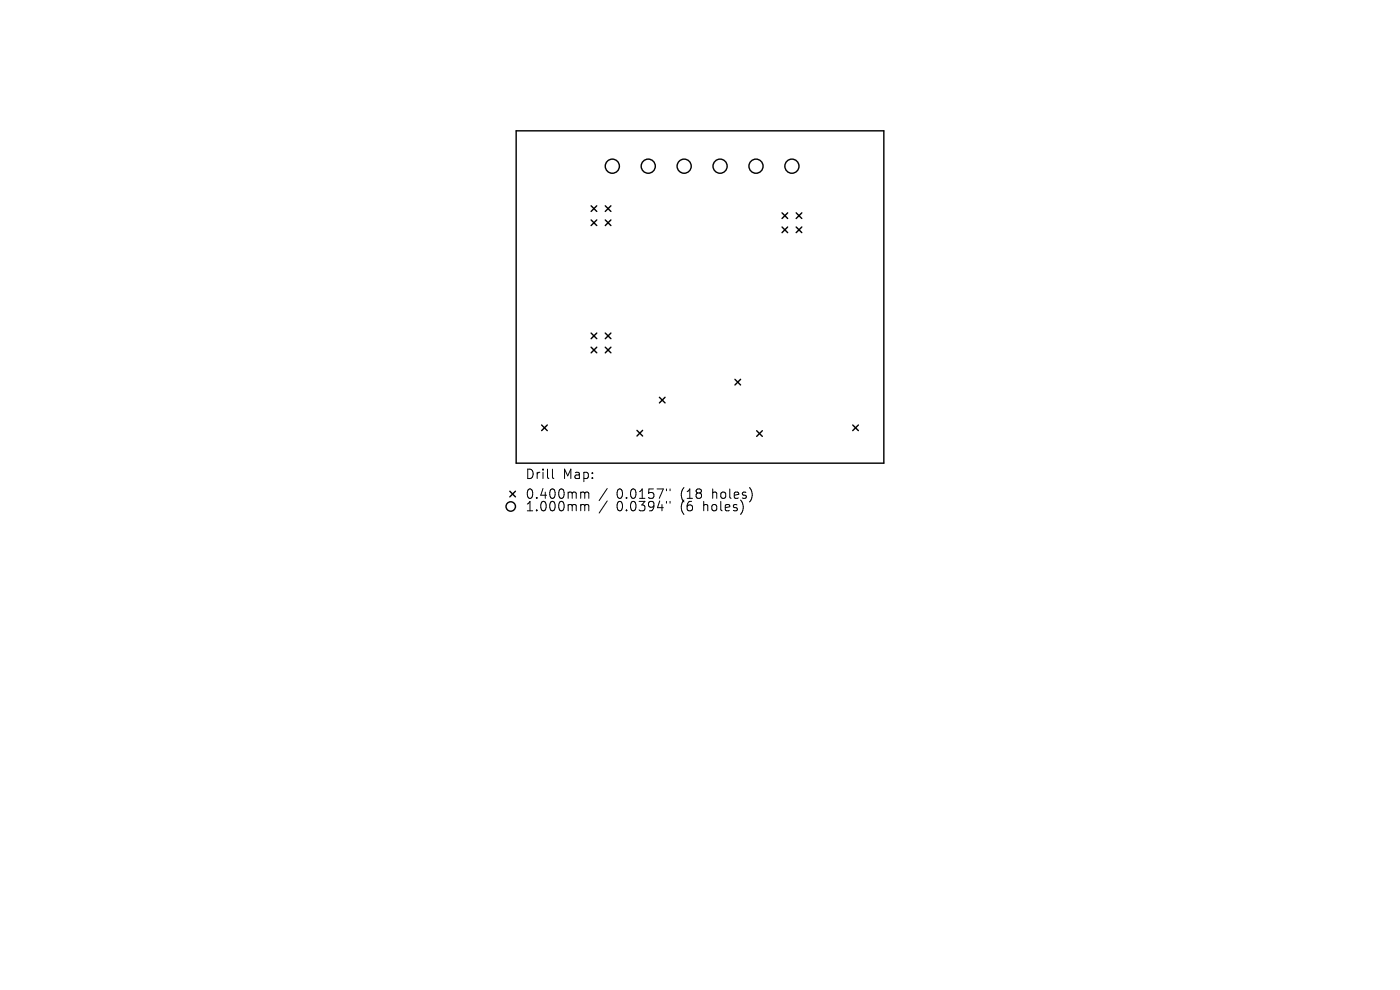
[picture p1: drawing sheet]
<svg xmlns="http://www.w3.org/2000/svg" width="297mm" height="210mm" viewBox="0 0 297 210" stroke-linecap="round" stroke-linejoin="round" font-family="sans-serif">
<defs><g id="words">
<g font-size="2.8">
<text x="111.4" y="101.9">Drill</text>
<text x="119.4" y="101.9">Map:</text>
<text x="111.4" y="106.1">0.400mm</text>
<text x="130.8" y="106.1">0.0157&quot;</text>
<text x="144.5" y="106.1">(18</text>
<text x="151.4" y="106.1">holes)</text>
<text x="111.4" y="108.7">1.000mm</text>
<text x="130.8" y="108.7">0.0394&quot;</text>
<text x="144.5" y="108.7">(6</text>
<text x="149.5" y="108.7">holes)</text>
</g>
</g></defs>
<g fill="none" stroke="#000" stroke-width=".3">
<path d="M109.5 27.8h78v70.5h-78zM125.4 43.7l1.2 1.2M125.4 46.7l1.2 1.2M126.6 43.7l-1.2 1.2M126.6 46.7l-1.2 1.2M128.4 46.7l1.2 1.2M128.4 43.7l1.2 1.2M129.6 43.7l-1.2 1.2M129.6 46.7l-1.2 1.2M165.9 45.2l1.2 1.2M165.9 48.2l1.2 1.2M167.1 45.2l-1.2 1.2"/>
<path d="M167.1 48.2l-1.2 1.2M168.9 48.2l1.2 1.2M168.9 45.2l1.2 1.2M170.1 45.2l-1.2 1.2M170.1 48.2l-1.2 1.2M125.4 70.7l1.2 1.2M125.4 73.7l1.2 1.2M126.6 70.7l-1.2 1.2M126.6 73.7l-1.2 1.2M128.4 73.7l1.2 1.2M128.4 70.7l1.2 1.2M129.6 70.7l-1.2 1.2"/>
<path d="M129.6 73.7l-1.2 1.2M114.9 90.2l1.2 1.2M116.1 90.2l-1.2 1.2M135.1 91.3l1.2 1.2M136.3 91.3l-1.2 1.2M139.9 84.3l1.2 1.2M141.1 84.3l-1.2 1.2M155.9 80.5l1.2 1.2M157.1 80.5l-1.2 1.2M160.5 91.4l1.2 1.2M161.7 91.4l-1.2 1.2M180.9 90.2l1.2 1.2"/>
<path d="M182.1 90.2l-1.2 1.2M108.2 104.2l1.2 1.2M109.4 104.2l-1.2 1.2"/>
<circle cx="129.9" cy="35.3" r="1.5"/>
<circle cx="137.5" cy="35.3" r="1.5"/>
<circle cx="145.1" cy="35.3" r="1.5"/>
<circle cx="152.8" cy="35.3" r="1.5"/>
<circle cx="160.4" cy="35.3" r="1.5"/>
<circle cx="168" cy="35.3" r="1.5"/>
<circle cx="108.4" cy="107.4" r="1"/>
</g>
<g fill="none" stroke="#000" stroke-width=".21">
<path d="M117.2 99.5v1.7l.3 .3M123.5 104.4h.3l.3 .3M123.5 107l.5 .1 .1 .2M124.1 104.7l.2-.3 .5 .1 .1 1.2M124.1 104.7v1M124.1 107.3v1.1M124.1 107.3l.2-.3 .5 .1 .1 1.3M128.8 103.6l-1.7 2.6M128.8 106.3l-1.7 2.5M141.4 103.7v.4M141.4 106.4v.3M142.1 103.7v.4"/>
<path d="M142.1 106.4v.3"/>
</g>
<use href="#words"/>
</svg>
